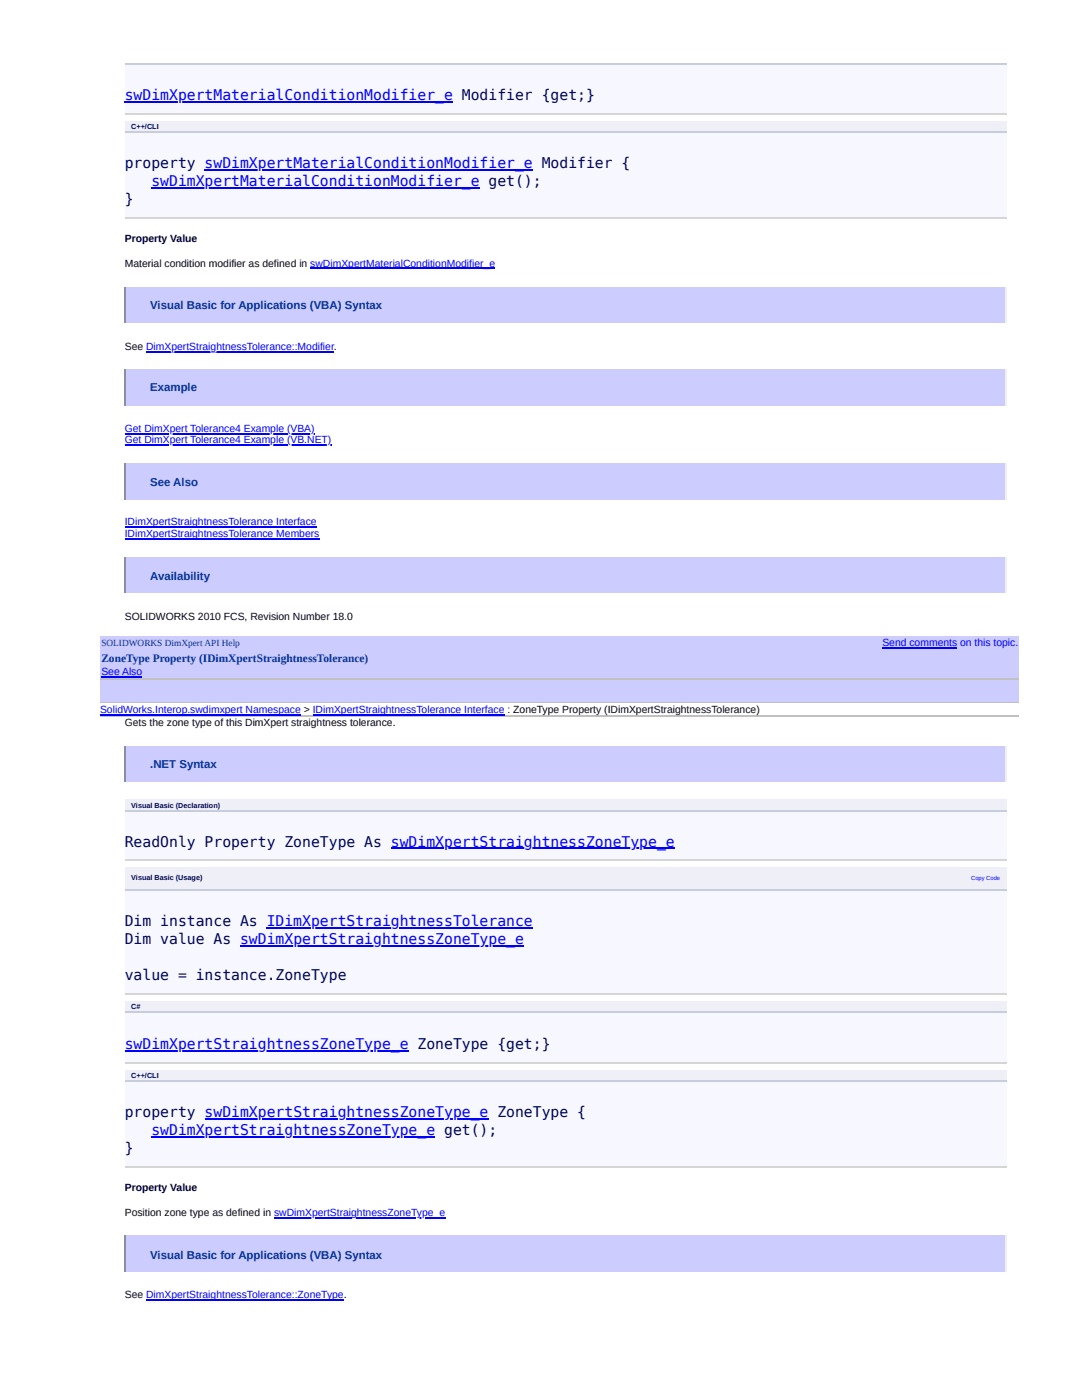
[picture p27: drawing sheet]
<svg xmlns="http://www.w3.org/2000/svg" width="216mm" height="279mm" viewBox="0 0 216 279" stroke-linecap="round" stroke-linejoin="round" font-family="sans-serif">
<defs><g id="words">
<g font-size="2.9" fill="#00f">
<text x="24.9" y="20">swDimXpertMaterialConditionModifier_e Modifier {get;}</text>
<text x="30.2" y="37.1">swDimXpertMaterialConditionModifier_e get();</text>
<text x="24.9" y="209.4">swDimXpertStraightnessZoneType_e ZoneType {get;}</text>
<text x="30.2" y="226.6">swDimXpertStraightnessZoneType_e get();</text>
</g>
<g font-size="2.9" fill="#006">
<text x="24.9" y="33.5">property swDimXpertMaterialConditionModifier_e Modifier {</text>
<text x="24.9" y="40.7">}</text>
<text x="24.9" y="168.9">ReadOnly Property ZoneType As swDimXpertStraightnessZoneType_e</text>
<text x="24.9" y="184.8">Dim instance As IDimXpertStraightnessTolerance</text>
<text x="24.9" y="188.4">Dim value As swDimXpertStraightnessZoneType_e</text>
<text x="24.9" y="195.7">value = instance.ZoneType</text>
<text x="24.9" y="222.9">property swDimXpertStraightnessZoneType_e ZoneType {</text>
<text x="24.9" y="230.2">}</text>
</g>
<g font-size="2.3" fill="#039">
<text x="30" y="61.8">Visual Basic for Applications (VBA) Syntax</text>
<text x="30" y="78.1">Example</text>
<text x="30" y="97">See Also</text>
<text x="30" y="115.7">Availability</text>
<text x="20.2" y="132.1">ZoneType Property (IDimXpertStraightnessTolerance)</text>
<text x="30" y="153.4">.NET Syntax</text>
<text x="30" y="251.2">Visual Basic for Applications (VBA) Syntax</text>
</g>
<g font-size="2.1">
<text x="24.9" y="48.3">Property Value</text>
<text x="24.9" y="53.2">Material condition modifier as defined in swDimXpertMaterialConditionModifier_e</text>
<text x="24.9" y="69.8">See DimXpertStraightnessTolerance::Modifier.</text>
<text x="24.9" y="123.8">SOLIDWORKS 2010 FCS, Revision Number 18.0</text>
<text x="24.9" y="144.8">Gets the zone type of this DimXpert straightness tolerance.</text>
<text x="24.9" y="237.7">Property Value</text>
<text x="24.9" y="242.6">Position zone type as defined in swDimXpertStraightnessZoneType_e</text>
<text x="24.9" y="259">See DimXpertStraightnessTolerance::ZoneType.</text>
</g>
<g font-size="2.1" fill="#00f">
<text x="24.9" y="86.1">Get DimXpert Tolerance4 Example (VBA)</text>
<text x="24.9" y="88.5">Get DimXpert Tolerance4 Example (VB.NET)</text>
<text x="24.9" y="104.8">IDimXpertStraightnessTolerance Interface</text>
<text x="24.9" y="107.2">IDimXpertStraightnessTolerance Members</text>
<text x="176.1" y="129">Send comments on this topic.</text>
<text x="20.2" y="134.7">See Also</text>
<text x="20" y="142.2">SolidWorks.Interop.swdimxpert Namespace &gt; IDimXpertStraightnessTolerance Interface : ZoneType Property (IDimXpertStraightnessTolerance)</text>
</g>
<text font-size="1.9" fill="#039" x="20.2" y="129">SOLIDWORKS DimXpert API Help</text>
<g font-size="1.4" fill="#006">
<text x="26.2" y="25.7">C++/CLI</text>
<text x="26.2" y="161.2">Visual Basic (Declaration)</text>
<text x="26.2" y="175.7">Visual Basic (Usage)</text>
<text x="26.2" y="201.4">C#</text>
<text x="26.2" y="215.1">C++/CLI</text>
</g>
<text font-size="1.2" fill="#00f" x="193.8" y="175.6">Copy Code</text>
</g></defs>
<path d="M24.9 12.7h176v9.9h-176z" fill="#f7f7ff"/>
<path d="M24.9 12.8h176" fill="none" stroke="#c8cdde" stroke-width=".26"/>
<path d="M24.9 22.7h176" fill="none" stroke="#d5d5d3" stroke-width=".26"/>
<g fill="#efeff7">
<path d="M24.9 24.1h128.2v2.1h-128.2z"/>
<path d="M153.1 24.1h47.8v2.1h-47.8z"/>
</g>
<path d="M24.9 26.2h176v17.4h-176z" fill="#f7f7ff"/>
<path d="M24.9 26.3h176" fill="none" stroke="#c8cdde" stroke-width=".26"/>
<path d="M24.9 43.5h176" fill="none" stroke="#d5d5d3" stroke-width=".26"/>
<path d="M24.9 57.3h176v7h-176z" fill="#ccf"/>
<path d="M200.7 57.3v7" fill="none" stroke="#eee" stroke-width=".26"/>
<path d="M25 57.3v7" fill="none" stroke="#9a9a9a" stroke-width=".26"/>
<path d="M24.9 73.7h176v7.3h-176z" fill="#ccf"/>
<path d="M200.7 73.7v7.3" fill="none" stroke="#eee" stroke-width=".26"/>
<path d="M25 73.7v7.3" fill="none" stroke="#9a9a9a" stroke-width=".26"/>
<path d="M24.9 92.4h176v7.2h-176z" fill="#ccf"/>
<path d="M200.7 92.4v7.2" fill="none" stroke="#eee" stroke-width=".26"/>
<path d="M25 92.4v7.2" fill="none" stroke="#9a9a9a" stroke-width=".26"/>
<path d="M24.9 111.3h176v7h-176z" fill="#ccf"/>
<path d="M200.7 111.3v7" fill="none" stroke="#eee" stroke-width=".26"/>
<path d="M25 111.3v7" fill="none" stroke="#9a9a9a" stroke-width=".26"/>
<path d="M20 126.9h183.2v16.1h-183.2z" fill="#ccf"/>
<path d="M20 135.6h183.2M20 140.3h183.2" fill="none" stroke="#c0c0c0" stroke-width=".26"/>
<path d="M20 140.4h183.2v2.6h-183.2z" fill="#fff"/>
<path d="M20 142.9h183.2" fill="none" stroke="#c0c0c0" stroke-width=".26"/>
<path d="M24.9 149h176v7h-176z" fill="#ccf"/>
<path d="M200.7 149v7" fill="none" stroke="#eee" stroke-width=".26"/>
<path d="M25 149v7" fill="none" stroke="#9a9a9a" stroke-width=".26"/>
<g fill="#efeff7">
<path d="M24.9 159.6h153.4v2.1h-153.4z"/>
<path d="M178.3 159.6h22.6v2.1h-22.6z"/>
</g>
<path d="M24.9 161.7h176v9.8h-176z" fill="#f7f7ff"/>
<path d="M24.9 161.8h176" fill="none" stroke="#c8cdde" stroke-width=".26"/>
<path d="M24.9 171.7h176" fill="none" stroke="#d5d5d3" stroke-width=".26"/>
<g fill="#efeff7">
<path d="M24.9 173.1h101.7v4.4h-101.7z"/>
<path d="M126.6 173.1h74.3v4.4h-74.3z"/>
</g>
<path d="M24.9 177.5h176v21h-176z" fill="#f7f7ff"/>
<path d="M24.9 177.6h176" fill="none" stroke="#c8cdde" stroke-width=".26"/>
<path d="M24.9 198.4h176" fill="none" stroke="#d5d5d3" stroke-width=".26"/>
<g fill="#efeff7">
<path d="M24.9 199.8h105.1v2.4h-105.1z"/>
<path d="M130 199.8h70.9v2.4h-70.9z"/>
</g>
<path d="M24.9 202.2h176v9.8h-176z" fill="#f7f7ff"/>
<path d="M24.9 202h176" fill="none" stroke="#c8cdde" stroke-width=".26"/>
<path d="M24.9 212.2h176" fill="none" stroke="#d5d5d3" stroke-width=".26"/>
<g fill="#efeff7">
<path d="M24.9 213.6h128.2v2.1h-128.2z"/>
<path d="M153.1 213.6h47.8v2.1h-47.8z"/>
</g>
<path d="M24.9 215.7h176v17.1h-176z" fill="#f7f7ff"/>
<path d="M24.9 215.8h176" fill="none" stroke="#c8cdde" stroke-width=".26"/>
<path d="M24.9 232.9h176" fill="none" stroke="#d5d5d3" stroke-width=".26"/>
<path d="M24.9 246.5h176v7.3h-176z" fill="#ccf"/>
<path d="M200.7 246.5v7.3" fill="none" stroke="#eee" stroke-width=".26"/>
<path d="M25 246.5v7.3" fill="none" stroke="#9a9a9a" stroke-width=".26"/>
<g fill="none" stroke="#00f" stroke-width=".26">
<path d="M24.9 20.4h65.5M30.2 37.5h65.5M40.8 33.9h65.5M61.9 53.6h36.9M29.2 70.2h37.4M24.9 86.5h37.9M24.9 88.9h41.2M24.9 105.2h38.3M24.9 107.6h38.9M20.2 135.1h8.2M176.1 129.4h14.9M20 142.6h40"/>
<path d="M62.4 142.6h38.3M78 169.3h56.6M47.9 188.8h56.7M53.2 185.2h53.1M24.9 209.8h56.6M30.2 226.9h56.7M40.8 223.3h56.7M29.2 259.4h39.4M54.7 243h34.1"/>
</g>
<use href="#words"/>
</svg>
